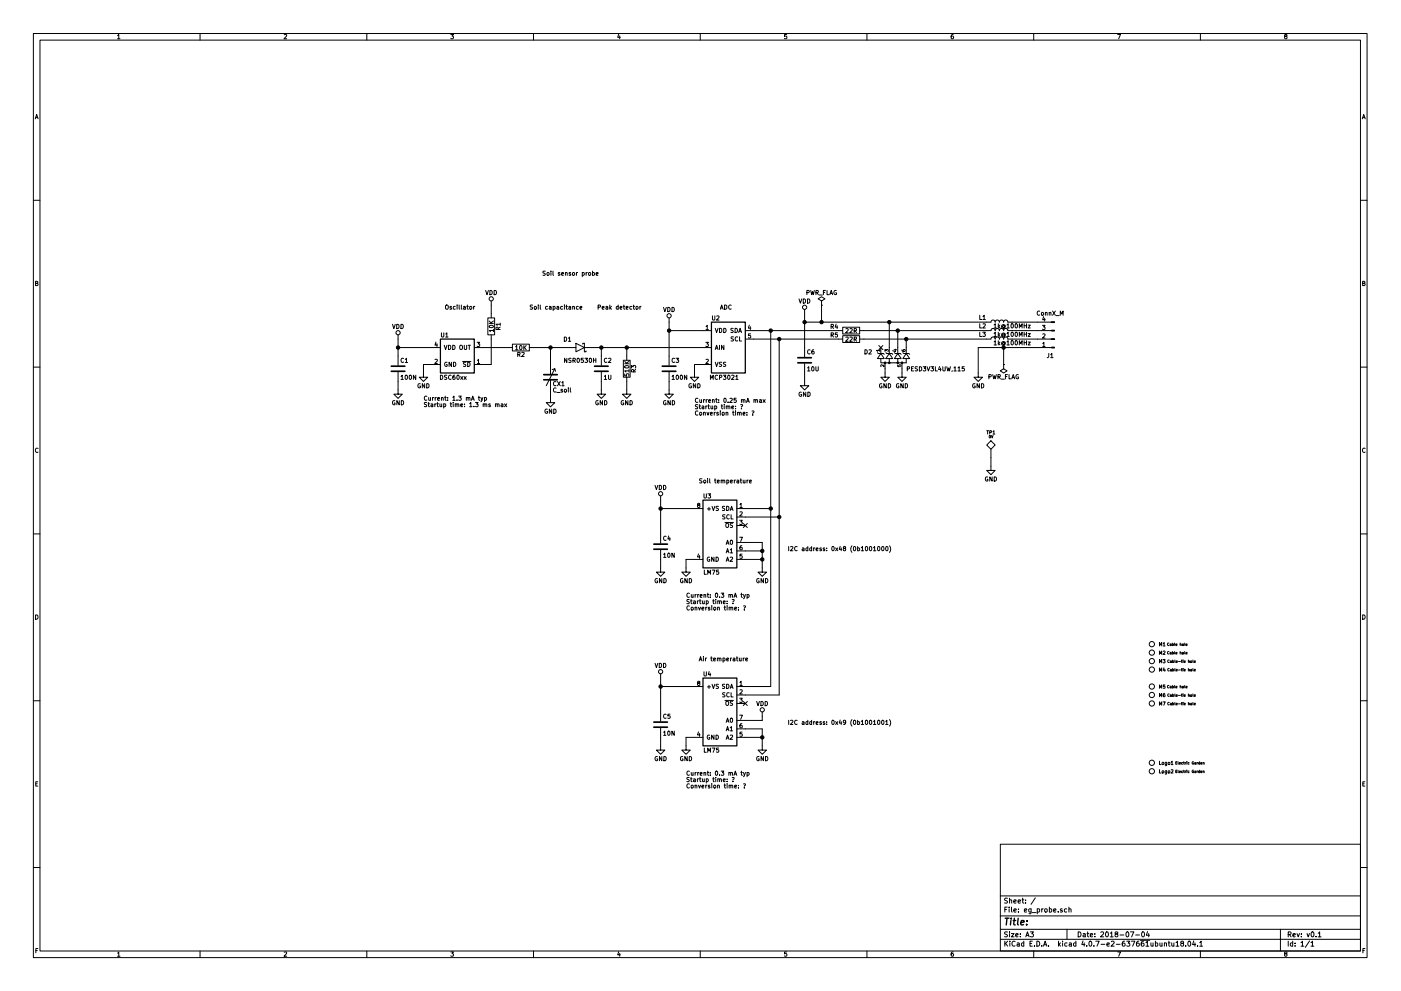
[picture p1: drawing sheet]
<svg xmlns="http://www.w3.org/2000/svg" width="420mm" height="297mm" viewBox="0 0 420 297" stroke-linecap="round" stroke-linejoin="round" font-family="sans-serif">
<g fill="none" stroke="#000" stroke-width=".3">
<path d="M10 10h400v277h-400zM12 12h396v273.1h-396zM35.3 10.7l.3-.4v1.3M35.3 11.6h.7M60 10v2M85.2 10.4l.5-.1 .3 .4-.8 .9h.8M110 10v2M135.2 10.3h.8l-.4 .5 .4 .3-.1 .4h-.7M160 10v2M185.5 10.2l-.3 1h.8M185.9 10.8v.8M210 10v2"/>
<path d="M235.9 10.3h-.6v.6h.6l.1 .5-.3 .2-.4-.1M260 10v2M285.9 10.3l-.6 .3-.1 .8 .3 .2 .4-.1v-.6l-.4-.1-.3 .3M310 10v2M335.2 10.3h.8l-.5 1.3M360 10v2M385.5 10.9l-.3-.3 .3-.3 .4 .1v.4a.5 .5 0 0 0-.5 .2 .5 .5 0 0 0 0 .5l.3 .1 .3-.2-.3-.5M10.6 35.6l.4-1.3 .4 1.3M10.7 35.2h.6M408.6 35.6l.4-1.3 .4 1.3M408.7 35.2h.6M10 60h2"/>
<path d="M408 60h2M10.7 84.9l.5-.1 .1-.4-.6-.1v1.3h.5l.2-.4-.3-.3M117.7 97.2l.4 1.3 .4-1.3M119 97.2a.64 .64 0 0 1 .7 .7 .64 .64 0 0 1-.7 .6zM120.2 97.2a.64 .64 0 0 1 .8 .7 .64 .64 0 0 1-.8 .6zM132.4 99.8v1l.2 .2 .5-.2v-1M133.8 91.5h.5l.1 .3-.3 .9-.4-.2zM135.4 91.9l-.5 .1 .5 .3v.3h-.5M136.5 91.9l-.3-.1-.3 .3 .1 .5h.5M137.1 91.4v.1M137.1 91.8v.9M137.7 91.4l.2 1.3"/>
<path d="M138.4 91.4l.1 1.3M139 91.9h.5v.8M139.5 92.1l-.5 .3 .1 .3 .4-.1M140 91.8h.5M140.2 91.4v1.1l.3 .2M140.9 92l.3-.2 .3 .3-.3 .6-.3-.1zM142 91.8v.9M142.4 91.8l-.4 .3M145.6 87.1l.4 1.2 .5-1.2M146.3 95.3h2v5.1h-2zM146.7 96.9h1.3M146.7 96.2l.7 .7"/>
<path d="M146.8 97.7a.76 .76 0 0 1 1.2 .2 .66 .66 0 0 1-.7 .3 .66 .66 0 0 1-.5-.5zM146.9 87.1a.64 .64 0 0 1 .7 .6 .64 .64 0 0 1-.7 .6zM147.3 90.2v5.1M148 99.1h-1.3l.4 .3M148 98.7v.7M148 96.2l-.8 .6M148.2 87.1a.64 .64 0 0 1 .7 .6 .64 .64 0 0 1-.7 .6zM149.4 98.8l-.1-.6-.5-.1-.1 .7h1.3M150 97.2h-1.3l.4 .3M150 98.1l-.6 .4M150 96.8v.7M159.7 91.5h-.6v.4a.54 .54 0 0 1 .6 .7h-.7"/>
<path d="M160.3 92l.3-.2 .3 .3-.3 .6-.3-.1zM161.4 91.4v.1M161.4 91.8v.9M162 91.4l.2 1.3M163.5 81.3h-.6v.4a.54 .54 0 0 1 .6 .7l-.7 .1M164.1 81.8h.5v.7l-.5-.1zM164.2 91.9l-.4-.1-.2 .3 .1 .5h.5M164.7 91.9h.5l.1 .8M165.2 81.3v.1M165.2 81.7v.8M165.3 92.1l-.6 .3 .2 .3 .4-.1M165.8 81.3l.2 1.2"/>
<path d="M165.9 91.9l.3-.1 .3 .3-.1 .5h-.5M165.9 91.8v1.3M167 91.9h.5l.1 .8M167.6 92.1l-.6 .3 .2 .3 .4-.1M167.9 81.7l-.5 .2 .5 .3v.3h-.5M168.4 82.1l.6-.1v-.3l-.6 .2 .1 .6h.5M168.7 91.9l-.3-.1-.3 .3 .1 .5h.5M169.3 91.4v.1M169.3 91.8v.9M169.6 81.8l.5-.1v.8M169.6 81.7v.8M169.7 91.8h.5"/>
<path d="M169.9 91.4v1.1l.3 .2M170.6 91.9h.5v.8M171.1 92.1l-.5 .3 .1 .3 .4-.1M171.1 81.7l-.4 .2 .4 .3v.3h-.4M171.7 81.8h.6l-.1 .7-.5-.1zM171.8 92l.4-.1 .1 .8M171.8 91.8v.9M172.9 81.7v.8M173.2 81.7l-.3 .2M173.4 91.9l-.3-.1-.3 .3 .1 .5h.5M173.9 92.3l.6-.2v-.2l-.6 .1 .1 .6h.5M174.6 81.7h.4l.2 .2-.1 .6h-.5"/>
<path d="M174.6 81.7v1.2M175.8 81.7v.8M176.1 81.7l-.3 .2M176.6 81.8h.5l-.1 .7-.4-.1zM177.7 81.7h.4l.2 .2-.1 .6h-.5M177.7 81.3v1.2M178.8 82.1l.6-.1-.1-.3-.5 .2v.6h.5M179.4 92.1l.6-.1v-.5l-.6-.1v1.3M180.6 92.3l.6-.2-.1-.2-.5 .1v.6h.5M181.7 91.9h.5l.1 .8M182.3 92.1l-.6 .3 .2 .3 .4-.1M182.9 91.4v1.3"/>
<path d="M183 92.2l.4 .5M183.4 91.8l-.5 .5M185.4 91.9l-.4-.1-.2 .3 .1 .5h.5M185.4 91.4v1.3M186 92.3l.5-.2v-.2l-.5 .1v.6h.5M186.9 91.8h.5M187.1 91.4v1.1l.3 .2M187.8 92.3l.6-.2-.1-.2-.5 .1v.6h.5M189.5 91.9l-.4-.1-.2 .3 .1 .5h.5M189.8 91.8h.5M190 91.4v1.1l.3 .2M190.8 92l.3-.2 .3 .3-.3 .6-.3-.1z"/>
<path d="M191.9 91.8v.9M192.3 91.8l-.4 .3M199 92.1l.4 1.3 .4-1.3M200.3 92.1a.64 .64 0 0 1 .7 .7 .64 .64 0 0 1-.7 .6zM200.7 99.1h12.7M200.7 95.3v14.2M201.5 92.1a.64 .64 0 0 1 .7 .7 .64 .64 0 0 1-.7 .6zM211.7 97.9l.4-.4v1.3M211.7 98.8h.7M213.7 94.7v1l.2 .2 .5-.2v-1M214.5 98.4l.4 1.3 .4-1.3M214.9 94.8l.5-.1 .2 .3-.7 .9h.7"/>
<path d="M215.8 98.4a.64 .64 0 0 1 .7 .6 .64 .64 0 0 1-.7 .7zM216 92.7l.4-1.3 .5 1.3M216.2 92.3h.5M217 98.4a.64 .64 0 0 1 .8 .6 .64 .64 0 0 1-.8 .7zM217.3 91.4a.64 .64 0 0 1 .7 .7 .64 .64 0 0 1-.7 .6zM219.3 91.5a.56 .56 0 0 0-.8 .5 .56 .56 0 0 0 .8 .6M219.9 98.5h-.6l-.1 .4a.54 .54 0 0 1 .6 .7h-.6M220.4 98.4a.64 .64 0 0 1 .8 .6 .64 .64 0 0 1-.8 .7zM221.5 99.7l.4-1.3 .5 1.3M221.7 99.3h.5M223.5 99.1h29.2M224.7 97.4l-.3 1h.8"/>
<path d="M225 97.9v.9M231.1 99.1v106.7h-10.1M239.6 89.6l.4 1.3 .5-1.3M240.9 89.6a.64 .64 0 0 1 .7 .6 .64 .64 0 0 1-.7 .7zM241.3 96.6h55.9l.2-.5 .3-.2 .6 .2 .1 .5 .2-.5 .4-.2 .5 .2 .2 .5 .2-.5 .4-.2 .5 .2 .2 .5 .2-.5 .3-.2 .6 .2 .2 .5h13.1M241.3 92.7v14.3M242 87.7l.6-.1v-.4l-.6-.1v1.2M242.2 89.6a.64 .64 0 0 1 .7 .6 .64 .64 0 0 1-.7 .7zM243.1 87.1l.3 1.2 .3-.9 .2 .9 .3-1.2M244.7 87.7l.6-.1 .1-.4-.7-.1v1.2M245 87.7l.4 .6M245.7 88.4h.9"/>
<path d="M246.4 91.5h.1M246.4 90.2l1-.6-1-.7-1 .7 1 .6v1.3M246.4 91.5v5.1M246.9 87.6h.5M247.5 87.1h-.6v1.2M248 87.1v1.2h.6M248.9 88.3l.4-1.2 .4 1.2M249 87.9h.6M249.3 97.9l.6-.1v-.5l-.6-.1v1.3M249.6 97.9l.4 .6M250.7 97.1l-.2 1h.7M250.8 87.1a.57 .57 0 0 0-.7 .6 .57 .57 0 0 0 .8 .5v-.4h-.3"/>
<path d="M251.1 97.6v.9M251.1 99.8h-.6v.5h.6v.6h-.6M252.7 98.1h5.1v2h-5.1zM253.7 98.6l.5-.1 .2 .3-.8 1h.8M254.9 98.6l.5-.1 .2 .3-.8 1h.8M256.2 99.1h.6v-.5l-.6-.1v1.3M256.5 99.1l.4 .7M257.8 99.1h39.4l.2-.5 .3-.1 .6 .1 .1 .5 .2-.5 .4-.1 .5 .1 .2 .5 .2-.5 .4-.1 .5 .1 .2 .5 .2-.5 .3-.1 .6 .1 .2 .5h13.1M266.7 96.6v9.4M269.2 99.1v6.9M293.8 94.5v1.3h.6M293.8 97v1.3h.6"/>
<path d="M293.8 99.6v1.2h.6M294.7 99.6h.8l-.4 .5 .4 .1v.5h-.8M294.8 94.9l.3-.4v1.3M294.8 97.1l.5-.1 .2 .4-.8 .9h.8M294.8 95.8h.7M298.1 97.4l.4-.4v1.3M298.1 99.9l.4-.3v1.2M298.1 98.3h.7M299.4 97v1.3M299.4 99.6v1.2M299.5 97.8l.4 .5M299.9 97.4l-.5 .5"/>
<path d="M299.9 100l-.5 .5M301.2 97.7a.31 .31 0 0 0-.5-.1 .31 .31 0 0 0 0 .5 .31 .31 0 0 0 .5 0M301.2 97.6l.1 .5a.58 .58 0 0 0-.3-.8 .58 .58 0 0 0-.8 .4 .58 .58 0 0 0 .5 .7l.7-.1M302 97.4l.3-.4v1.3M302 99.9l.3-.3v1.2M302 98.3h.7M303.3 97.1l.2-.1a.61 .61 0 0 1 .4 .7 .61 .61 0 0 1-.5 .5zM303.3 99.7l.2-.1a.61 .61 0 0 1 .4 .6 .61 .61 0 0 1-.5 .6zM304.5 97.1l.2-.1a.61 .61 0 0 1 .5 .7 .61 .61 0 0 1-.6 .5zM304.5 99.7l.2-.1a.61 .61 0 0 1 .5 .6 .61 .61 0 0 1-.6 .6zM305.7 98.3v-1.3l.4 .9 .4-.9v1.3M307.1 97v1.3"/>
<path d="M307.1 99.6v1.2M307.1 97.6h.7M307.8 97v1.3M307.8 99.6v1.2M308.3 97.4h.7l-.7 .9h.7M308.3 100h.7l-.7 .8h.7M311.8 93.3a.56 .56 0 0 0-.8 .6 .56 .56 0 0 0 .8 .5M312.4 93.8l.3-.2 .3 .3-.3 .6-.3-.1zM312.6 97.5h.8l-.4 .5 .4 .1v.6h-.8M313 94.9l-.3 .9h.8M313.3 95.4v.9M313.5 93.8l.5-.1v.8"/>
<path d="M313.5 93.6v.9M314.7 93.8l.4-.1 .1 .8M314.7 93.6v.9M315.7 93.2l.8 1.3M316.5 93.2l-.8 1.3M316.7 94.6h1M318 94.5v-1.3l.4 .9 .4-.9v1.3M408.7 84.9l.5-.1 .1-.4-.6-.1v1.3h.5l.2-.4-.3-.3M10 110h2M119.4 111.5v6.6h1.2l-1.2 1.3-1.3-1.3h1.3M119.4 104.2h12.7M119.4 100.4v9.1"/>
<path d="M120.3 112.8l.3-.3v1.2M120.3 113.7h.7M121 107.5a.56 .56 0 0 0-.7 .5 .56 .56 0 0 0 .7 .5M121.5 107.7l.4-.3v1.2M121.5 108.6h.8M121.6 112.6l.2-.1a.61 .61 0 0 1 .4 .6 .61 .61 0 0 1-.5 .6zM122.8 112.6l.2-.1a.61 .61 0 0 1 .4 .6 .61 .61 0 0 1-.5 .6zM124.7 112.5v1.2l-.7-1.2v1.2M126 115a.57 .57 0 0 0-.7 .6 .57 .57 0 0 0 .8 .5v-.4h-.2M127.4 115v1.3l-.8-1.3v1.3M128 115a.64 .64 0 0 1 .7 .6 .64 .64 0 0 1-.7 .7zM128 118.8a.56 .56 0 0 0-.8 .6 .56 .56 0 0 0 .8 .5"/>
<path d="M128.6 119.1v.8h.5M129.1 119.1v.9M129.7 119.1v.9M130.1 119.1l-.4 .3M130.5 107.8l.4-.1 .3 .3-.8 1h.8M130.5 119.1v.9M130.7 102.5l-.2 .9h.7M130.9 119.1l-.4 .3M131 103v.9M131.2 119.6l.6-.2v-.2l-.6 .1 .1 .6h.5M132.1 112.5a.64 .64 0 0 1 .7 .6 .64 .64 0 0 1-.7 .6zM132.1 109.3h-5.1v3.8h1.3l-1.3 1.2-1.3-1.2h1.3"/>
<path d="M132.4 119.3l.5-.1v.8M132.4 119.1v.9M133.2 103.5l.4 1.3 .5-1.3M133.3 119.1h.5M133.5 118.7v1.1l.3 .2M133.7 100.1l.3-.3v1.2M133.7 101h.7M134 112.5h-.6l-.1 .4a.54 .54 0 0 1 .7 .7l-.7 .1M134.1 108.6a.57 .57 0 0 0-.8 .6 .57 .57 0 0 0 .8 .5v-.4h-.2M134.3 119.9v.1M134.3 119.2v.1M134.5 103.5a.64 .64 0 0 1 .7 .6 .64 .64 0 0 1-.7 .7z"/>
<path d="M135.3 112.6a.56 .56 0 0 0-.8 .5 .56 .56 0 0 0 .8 .5M135.4 108.6v1.2l-.7-1.2v1.2M135.8 103.5a.64 .64 0 0 1 .7 .6 .64 .64 0 0 1-.7 .7zM135.8 119.1l.3-.4v1.3M136 108.6a.64 .64 0 0 1 .7 .6 .64 .64 0 0 1-.7 .6zM136.4 112.5l-.6 .3v.7l.2 .2 .4-.1v-.6l-.4-.1-.2 .3M137.1 119.9v.1M137.1 112.6l.2-.1a.61 .61 0 0 1 .4 .6 .61 .61 0 0 1-.5 .6zM137.5 118.7h.8l-.4 .5 .4 .1v.6h-.8M138 103.5h.5l.2 .4-.3 .9-.5-.2zM138.2 112.9l.6 .8M138.7 108.3h2.5"/>
<path d="M138.8 112.9l-.6 .8M139.2 112.9l.6 .8M139.2 103.5v1l.3 .3 .5-.3v-1M139.7 108.6h-.6l-.1 .5a.54 .54 0 0 1 .6 .6l-.6 .1M139.8 112.9l-.6 .8M139.9 119.3l.4-.1 .1 .8M139.9 119.1v.9M140.3 108.6a.64 .64 0 0 1 .7 .6 .64 .64 0 0 1-.7 .6zM140.4 119.3l.5-.1v.8M140.4 103.5h.7M140.7 103.5v1.3M141.5 119.6h.6"/>
<path d="M142.2 104.2h11.5M143.1 102.6h.8l-.5 .5 .4 .1v.5h-.7M143.2 108l.3-.3v1.3M143.2 109h.7M143.4 119.1h.5M143.6 118.7v1.1l.3 .2M144.2 119.1l.3 .9M144.8 119.1l-.6 1.3M145.3 119.2l.4-.1 .2 .3-.1 .5h-.5M145.3 119.1v1.3M147.3 100.4v8.9h-5.1M153.7 103.2h5v2h-5z"/>
<path d="M154.6 103.9l.4-.3v1.2M154.6 104.8h.7M155.3 106.3l.6-.1v-.5l-.6-.1v1.3M155.6 106.3l.4 .6M155.9 103.7l.2-.1a.61 .61 0 0 1 .5 .6 .61 .61 0 0 1-.6 .6zM156.5 105.7l.5-.1 .2 .4-.8 .9h.8M157.1 103.6v1.2M157.3 104.1l.5 .7M157.8 103.6l-.7 .7M158.7 104.2h14M165.1 113.8v6.9h1.3l-1.3 1.3-1.3-1.3h1.3M165.1 104.2v8.1"/>
<path d="M166.4 110.5l-2.6 5.1M166.4 110.5l-.8 .3M166.4 110.5l.2 .8M166.8 114.5a.56 .56 0 0 0-.8 .5 .56 .56 0 0 0 .8 .5M166.8 116.4a.56 .56 0 0 0-.8 .5 .56 .56 0 0 0 .8 .5M167 117.6h1M167.2 114.4l.8 1.2M168 114.4l-.8 1.2M168.5 114.7l.3-.3v1.2M168.5 115.6h.7M168.7 116.7l-.5 .2 .5 .3v.3h-.5M169.2 101a.64 .64 0 0 1 .8 .7 .64 .64 0 0 1-.8 .6z"/>
<path d="M169.3 116.8l.3-.1 .3 .2-.3 .6-.3-.1zM170 107.4v1.2l-.7-1.2v1.2M170.4 116.3v.1M170.4 116.7v.8M170.5 101.4l.3-.4v1.3M170.5 102.3h.7M171 116.3l.2 1.2M171.3 107.4h-.6l-.1 .5a.54 .54 0 0 1 .6 .6l-.6 .1M171.8 108h.6l.1-.5-.7-.1v1.2M172.1 108l.4 .6M172.7 102.9l2.6 1.3-2.6 1.2zM173.2 107.5l.1-.1a.61 .61 0 0 1 .5 .6 .61 .61 0 0 1-.6 .6z"/>
<path d="M174.8 103.2v-.3h.5v2.5h.5v-.2M174.9 107.4h-.6v.6h.6v.5h-.6M175.3 104.2h38.1M175.4 107.4h.8l-.4 .5 .3 .1v.5h-.7M176.8 107.5l.2-.1a.61 .61 0 0 1 .5 .6 .61 .61 0 0 1-.6 .6zM178 107.4v1.2M178 108h.7M178.7 107.4v1.2M180.3 111.5v6.6h1.3l-1.3 1.3-1.2-1.3h1.2M180.3 104.2v5.3M181.2 112.8l.4-.3v1.2M181.2 113.7h.7"/>
<path d="M182 107.5a.56 .56 0 0 0-.8 .5 .56 .56 0 0 0 .8 .5M182.5 107.5l.5-.1 .2 .3-.8 .9h.8M182.5 112.5v1l.2 .2 .5-.2v-1M186.9 108h2.1v5.1h-2.1zM187.4 112.1v.6h.5v-.6h.6v.6M187.4 109h1.2M187.4 108.3l.7 .7M187.4 109.8a.76 .76 0 0 1 1.2 .2 .66 .66 0 0 1-.7 .3 .66 .66 0 0 1-.5-.5zM188 113.1v5h1.2l-1.2 1.3-1.3-1.3h1.3M188 104.2v3.8M188.6 111.2h-1.2l.3 .3M188.6 110.8v.7"/>
<path d="M188.6 108.3l-.7 .6M189.4 110.3v-.8l.5 .5 .1-.4h.5v.7M190 111.5v-.6l-.5-.1-.1 .7h1.3M190.7 110.8l-.7 .4M200.7 111.5v6.6h1.2l-1.2 1.3-1.3-1.3h1.3M201.5 112.8l.4-.3v1.2M201.5 113.7h.8M202.3 107.5a.56 .56 0 0 0-.8 .5 .56 .56 0 0 0 .8 .5M202.7 107.4h.8l-.4 .5 .4 .1v.5h-.8M202.9 112.6l.1-.1a.61 .61 0 0 1 .5 .6 .61 .61 0 0 1-.6 .6zM204.1 112.6l.2-.1a.61 .61 0 0 1 .4 .6 .61 .61 0 0 1-.5 .6zM206 112.5v1.2l-.7-1.2v1.2"/>
<path d="M207.3 115a.57 .57 0 0 0-.7 .6 .57 .57 0 0 0 .8 .5v-.4h-.3M208.6 115v1.3l-.7-1.3v1.3M209.2 115a.64 .64 0 0 1 .8 .6 .64 .64 0 0 1-.8 .7zM209.3 119.5a.56 .56 0 0 0-.8 .5 .56 .56 0 0 0 .8 .5M209.9 119.8v.8l.5-.1M210.4 119.8v.8M211 119.8v.8M211.4 119.8l-.4 .2M211.7 102.6h.7l-.4 .5 .4 .1v.5h-.7M211.7 107.8l.5-.1 .2 .3-.7 1h.7M211.8 119.8v.8M212.1 119.8l-.3 .2"/>
<path d="M213.1 113.7v-1.2l.4 .8 .4-.8v1.2M213.4 109.3h-5.1v3.8h1.2l-1.2 1.2-1.3-1.2h1.3M213.7 119.9l.4-.1 .1 .8M213.7 119.8v.8M214.5 108.6l.4 1.2 .4-1.2M214.5 104.8l.4-1.3 .4 1.3M214.6 104.4h.6M214.6 119.8h.5M214.8 119.4v1l.3 .2M215.2 112.6a.56 .56 0 0 0-.8 .5 .56 .56 0 0 0 .8 .5M215.5 119.8v.2M215.8 113.1l.6-.1v-.4l-.6-.1v1.2"/>
<path d="M215.8 103.5v1.3M216.4 108.6h-.6v.5a.54 .54 0 0 1 .6 .6l-.7 .1M216.9 112.5h.8l-.4 .4 .4 .1v.6h-.8M217.1 103.5v1.3l-.7-1.3v1.3M217.2 119.5l.1-.1a.61 .61 0 0 1 .5 .6 .61 .61 0 0 1-.6 .6zM217.7 108.6h-.7v.5a.54 .54 0 0 1 .6 .6l-.7 .1M218.3 112.6l.2-.1a.61 .61 0 0 1 .5 .6 .61 .61 0 0 1-.6 .6zM218.9 119.5l.5-.1 .2 .3-.8 .9h.8M219.4 112.6l.5-.1 .2 .3-.7 .9h.7M220 101h-.6l-.1 .4a.54 .54 0 0 1 .6 .7h-.6M220.6 112.8l.4-.3v1.2M220.6 113.7h.8"/>
<path d="M220.8 119.4h-.6l-.1 .6h.7v.5h-.7M221.2 101.1a.56 .56 0 0 0-.7 .5 .56 .56 0 0 0 .7 .5M221.8 101v1.2h.6M222.4 119.9l.4-.1 .1 .8M222.4 119.8v.8M222.9 120l.5-.2v.8M223.5 101.6h29.2M225.1 100.1h-.6l-.1 .5h.7v.6h-.7M226.1 119.9l.5-.1v.8M226.1 119.8v.8M226.6 120l.5-.2 .1 .8M227.8 119.8h.5v.8"/>
<path d="M228.8 119.8l.7 .8M229.5 119.8l-.7 .8M233.7 101.6v106.7h-12.7M240.3 117.6a.57 .57 0 0 0-.7 .6 .57 .57 0 0 0 .8 .5v-.5h-.2M241.3 109v6.6h1.3l-1.3 1.3-1.3-1.3h1.3M241.7 117.5v1.3l-.8-1.3v1.3M242.2 110.3l.3-.4v1.3M242.2 111.2h.7M242.3 117.5a.64 .64 0 0 1 .7 .7 .64 .64 0 0 1-.7 .6zM243 104.9a.56 .56 0 0 0-.8 .6 .56 .56 0 0 0 .8 .5M243.5 110l.2-.1a.61 .61 0 0 1 .5 .7 .61 .61 0 0 1-.6 .5zM244 104.8l-.5 .3v.8l.2 .2 .4-.1-.1-.6-.3-.1-.2 .2"/>
<path d="M244.7 109.9v1l.2 .3 .5-.3v-1M249.3 100.4l.6-.1v-.4l-.6-.1v1.2M249.6 100.4l.4 .6M252.7 100.6h5.1v2.1h-5.1zM253.7 101.1l.5-.1 .2 .4-.8 .9h.8M254.9 101.1l.5-.1 .2 .4-.8 .9h.8M256.2 101.7l.6-.1v-.5l-.6-.1v1.3M256.5 101.7l.4 .6M257.8 101.6h39.4l.2-.4 .3-.2 .6 .2 .1 .4 .2-.4 .4-.2 .5 .2 .2 .4 .2-.4 .4-.2 .5 .2 .2 .4 .2-.4 .3-.2 .6 .2 .2 .4h13.1M259.4 104.8a.64 .64 0 0 1 .7 .7 .64 .64 0 0 1-.7 .6zM260.6 104.9l.5-.1 .2 .4-.8 .9h.8M263.1 105.7l.3 .3h1.5l.3 .2"/>
<path d="M263.6 103.6l1.2 1.2M263.9 105h-1l.2 .3M263.9 104.8v.5M264.2 107.5v1.2h2.5M264.2 106l1 1.5h-2.1zM264.2 104.2v1.8M264.5 115a.57 .57 0 0 0-.8 .6 .57 .57 0 0 0 .8 .5v-.4h-.2M264.8 103.6l-1.2 1.2M265.1 109.3v.6l-.7-.6-.3 .2 .1 .4M265.4 105.4v-.6l.4 .3 .2-.3h.3v.6M265.4 108.7v4.4h1.3l-1.3 1.2-1.2-1.2h1.2M265.7 105.7l.2 .3h1.6l.2 .2"/>
<path d="M265.8 115v1.3l-.7-1.3v1.3M266.4 115a.64 .64 0 0 1 .7 .6 .64 .64 0 0 1-.7 .7zM266.7 106l1 1.5h-2zM266.7 107.5v1.2M268.1 104.8h.8M268.2 105.7l.3 .3h1.5l.3 .2M268.5 104.7v.7l-.8-.3M269.2 109.4v.5h.5l-.1-.5 .4-.1 .2 .2-.1 .4M269.2 106l1.1 1.5h-2.1zM269.2 107.5v1.2M269.5 115a.57 .57 0 0 0-.7 .6 .57 .57 0 0 0 .8 .5v-.4h-.2M270.5 104.9l.2 .4h.6l.1-.5-.5 .1 .1 .4"/>
<path d="M270.5 108.7v4.4h1.3l-1.3 1.2-1.3-1.2h1.3M270.8 105.7l.2 .3h1.5l.3 .2M270.9 115v1.3l-.7-1.3v1.3M271.5 115a.64 .64 0 0 1 .7 .6 .64 .64 0 0 1-.7 .7zM271.8 106l1 1.5h-2zM271.8 101.6v4.4M271.8 107.5v1.2h-5.1M272.1 110.6l.6-.1v-.5l-.6-.1v1.3M273.4 110.5h.4M274 109.9h-.6v1.3h.6M275.2 110h-.7v.4a.54 .54 0 0 1 .6 .7h-.7M275.7 109.9a.64 .64 0 0 1 .7 .7 .64 .64 0 0 1-.7 .6z"/>
<path d="M276.9 109.9h.7l-.4 .5 .4 .1v.6h-.7M278 109.9l.4 1.3 .5-1.3M279.2 109.9h.8l-.5 .5 .4 .1v.6h-.7M280.5 109.9v1.3h.6M281.8 109.8l-.3 1h.7M282.1 110.3v.9M282.8 109.9v1l.2 .3 .5-.3v-1M283.9 109.9l.4 1.3 .2-.9 .2 .9 .3-1.3M285.6 111.1l-.1 .3M286.1 110.3l.3-.4v1.3M286.1 111.2h.7M287.3 110.3l.4-.4v1.3"/>
<path d="M287.3 111.2h.7M289.2 109.9h-.6l-.1 .6h.7v.6h-.7M292.4 115a.57 .57 0 0 0-.7 .6 .57 .57 0 0 0 .8 .5v-.4h-.3M293.7 115v1.3l-.7-1.3v1.3M294.3 115a.64 .64 0 0 1 .8 .6 .64 .64 0 0 1-.8 .7zM296.6 112.9h.6v-.5l-.6-.1v1.2M297.7 112.3l.3 1.2 .3-.9 .2 .9 .3-1.2M298.1 102.5l.4-.4v1.3M298.1 100.8h.7M298.1 103.4h.7M299.3 112.9h.6v-.5l-.6-.1v1.2M299.4 102.1v1.3"/>
<path d="M299.5 100.4l.4 .4M299.5 102.9l.4 .5M299.6 112.9l.4 .6M299.9 102.5l-.5 .5M300.3 113.7h.9M301 109.3h.1M301 109.3v1.2l1 .7-1 .6-1-.6 1-.7M301 104.2v5.1M301.2 100.2a.31 .31 0 0 0-.5 0 .31 .31 0 0 0 0 .4 .31 .31 0 0 0 .5 0M301.2 100.1l.1 .5a.58 .58 0 0 0-.3-.8 .58 .58 0 0 0-.8 .4 .58 .58 0 0 0 .5 .8l.7-.2M301.2 102.8a.31 .31 0 0 0-.5-.1 .31 .31 0 0 0 0 .5 .31 .31 0 0 0 .5-.1M301.2 102.7l.1 .5a.58 .58 0 0 0-.3-.8 .58 .58 0 0 0-.8 .4 .58 .58 0 0 0 .5 .7l.7-.1"/>
<path d="M301.5 112.9h.5M302 102.5l.3-.4v1.3M302 100.8h.7M302 103.4h.7M302.1 112.3h-.6v1.2M302.6 112.3v1.2h.6M303.3 102.2l.2-.1a.61 .61 0 0 1 .4 .7 .61 .61 0 0 1-.5 .5zM303.5 113.5l.4-1.2 .4 1.2M303.6 113.2h.6M304.5 102.2l.2-.1a.61 .61 0 0 1 .5 .7 .61 .61 0 0 1-.6 .5zM305.4 112.3a.57 .57 0 0 0-.7 .6 .57 .57 0 0 0 .7 .5v-.4h-.2M305.7 100.8v-1.2l.4 .9 .4-.9v1.2"/>
<path d="M305.7 103.4v-1.3l.4 .9 .4-.9v1.3M307.1 102.1v1.3M307.1 100.2h.7M307.1 102.7h.7M307.8 102.1v1.3M308.3 102.5h.7l-.7 .9h.7M312.7 103l.4-.4v1.3M312.7 100.2l.5-.1 .2 .3-.8 .9h.8M312.7 103.9h.7M314.5 105.9v1.1l-.5 .2M315.1 106.3l.3-.4v1.3M315.1 107.2h.7"/>
<path d="M315.4 104.2h-22v8.9h1.2l-1.2 1.2-1.3-1.2h1.3M408 110h2M11.4 134.4a.58 .58 0 0 0-.8 .6 .58 .58 0 0 0 .8 .5M118.4 120.1a.57 .57 0 0 0-.7 .6 .57 .57 0 0 0 .8 .5v-.4h-.3M119.7 120.1v1.2l-.7-1.2v1.2M120.3 120.1a.64 .64 0 0 1 .8 .6 .64 .64 0 0 1-.8 .6zM128 120.7h-.6l-.1 .4a.54 .54 0 0 1 .6 .7h-.6M128.3 121h.5M128.5 120.6v1.1l.3 .2M129.3 121.1h.4l.1 .8M129.8 121.3l-.6 .3 .2 .3 .4-.1M130.4 121v.9"/>
<path d="M130.8 121l-.4 .3M131 121h.5M131.2 120.6v1.1l.3 .2M131.9 121l.1 .8h.5M132.5 121v.9M133.1 121.1l.3-.1 .3 .3-.1 .5h-.5M133.1 121v1.3M135 121h.5M135.2 120.6v1.1l.3 .2M135.8 120h.7M135.9 120.6v.1M135.9 121v.9"/>
<path d="M136.5 121.2l.5-.1 .1 .8M136.5 121v.9M137.1 121.2l.4-.1 .1 .8M138.2 121.5l.6-.2-.1-.2-.5 .1v.6h.5M139.3 121.8v.1M139.3 121.1v.1M140.8 121l.4-.4v1.3M140.8 121.9h.8M141.4 120l.4-1.3 .4 1.3M142.1 121.8v.1M142.6 120.6h.8l-.4 .5 .3 .1v.6h-.7M144.9 121.2l.5-.1v.8"/>
<path d="M144.9 121v.9M145.4 121.2l.5-.1 .1 .8M147 121.1l-.4 .1 .4 .3v.3h-.4M148.6 121.2l.5-.1v.8M148.6 121v.9M149.1 121.2l.5-.1 .1 .8M150.3 121.1h.5v.8M150.8 121.3l-.6 .3 .2 .3 .4-.1M151.3 121l.7 .9M152 121l-.7 .9M164.1 122.7a.57 .57 0 0 0-.7 .5 .57 .57 0 0 0 .8 .6v-.5h-.2M165.5 122.6v1.3l-.8-1.3v1.3"/>
<path d="M166.1 122.6a.64 .64 0 0 1 .7 .7 .64 .64 0 0 1-.7 .6zM179.4 120.1a.57 .57 0 0 0-.7 .6 .57 .57 0 0 0 .7 .5v-.4h-.2M180.7 120.1v1.2l-.7-1.2v1.2M181.3 120.1a.64 .64 0 0 1 .7 .6 .64 .64 0 0 1-.7 .6zM187 120.1a.57 .57 0 0 0-.7 .6 .57 .57 0 0 0 .7 .5v-.4h-.2M188.3 120.1v1.2l-.7-1.2v1.2M188.9 120.1a.64 .64 0 0 1 .7 .6 .64 .64 0 0 1-.7 .6zM199.7 120.1a.57 .57 0 0 0-.7 .6 .57 .57 0 0 0 .7 .5v-.4h-.2M201 120.1v1.2l-.7-1.2v1.2M201.6 120.1a.64 .64 0 0 1 .7 .6 .64 .64 0 0 1-.7 .6zM209.2 121.3h-.6v.5a.54 .54 0 0 1 .6 .6l-.7 .1M209.3 123.3a.56 .56 0 0 0-.8 .5 .56 .56 0 0 0 .8 .5"/>
<path d="M209.6 121.7h.5M209.8 121.3v1l.3 .2M209.9 123.7l.3-.1 .3 .2-.3 .6-.3-.1zM210.5 121.8h.5l.1 .7M211 123.7h.5v.7M211 123.6v.8M211.1 122l-.6 .2 .2 .3h.4M211.7 121.7v.8M212 123.6l.3 .8 .3-.8M212 121.7l-.3 .2M212.3 121.7h.5M212.5 121.3v1l.3 .2"/>
<path d="M212.5 120.2l.6-.1v-.3l-.6 .2 .1 .6h.5M213.1 124l.5-.1v-.2l-.5 .1v.6h.5M213.2 121.7l.1 .8 .4-.1M213.7 121.7v.8M214.2 123.6v.8M214.4 121.8l.3-.1 .3 .2-.2 .6h-.4M214.4 121.7v1.2M214.6 123.6l-.4 .2M215.4 123.7l-.5 .1 .5 .3v.3h-.5M215.5 120.5v.1M216 123.2v.1M216 123.6v.8"/>
<path d="M216.3 121.7h.5M216.5 121.3v1l.3 .2M216.6 123.7l.4-.1 .2 .2-.2 .6-.4-.1zM217.2 121.3v.1M217.2 121.7v.8M217.8 123.7h.4l.1 .7M217.8 123.6v.8M217.8 121.8h.5v.7M217.8 121.7v.8M218.3 120.5v.1M218.3 121.9l.5-.1 .1 .7M219.5 122.1l.5-.1v-.2l-.5 .1v.6h.5"/>
<path d="M219.7 123.6h.5M219.9 123.2v1l.3 .2M220.6 122.4v.1M220.6 121.8v.1M220.6 123.2v.1M220.6 123.6v.8M221.2 123.7h.5v.7M221.2 123.6v.8M221.7 123.8l.5-.1 .1 .7M222.1 121.3l.6 .1-.3 .7M222.4 122.4v.1M222.9 124l.5-.1v-.2l-.5 .1v.6h.5"/>
<path d="M223.9 120.6l.4-1.2 .4 1.2M224 124.3v.1M224 123.7v.1M224 120.3h.6M225.5 123.2l.6 .2-.3 .6M225.8 124.3v.1M228.3 120.1l-.5 .2 .1 .3h.4M295.9 129.1h.6M296.2 129.1v1M296.7 130.6l.3-.1 .1 .3-.2 .5-.2-.2zM296.8 129.6h.5v-.5h-.5v1M297.2 132.1l1.2 1.3-1.2 1.3-1.3-1.3z"/>
<path d="M297.2 134.7v6.3h1.2l-1.2 1.3-1.3-1.3h1.3M297.3 130.5l.3 .8 .2-.8M297.8 129.4l.3-.3v1M297.8 130.1h.5M409.4 134.4a.58 .58 0 0 0-.8 .6 .58 .58 0 0 0 .8 .5M196.4 145.5l.4 1.2 .5-1.2M197.7 145.5a.64 .64 0 0 1 .7 .6 .64 .64 0 0 1-.7 .6zM198.1 152.4h12.7M198.1 148.6v14.3M199 145.5a.64 .64 0 0 1 .7 .6 .64 .64 0 0 1-.7 .6zM209.4 151.4l-.2-.2 .2-.3 .5 .1v.3a.52 .52 0 0 0-.6 .1 .52 .52 0 0 0-.1 .6h.7l-.2-.6M210.5 143.5h-.6v.5a.54 .54 0 0 1 .6 .6l-.7 .1"/>
<path d="M211.1 148v1l.3 .3 .4-.3v-1M211.1 144l.3-.1 .3 .3-.3 .6-.4-.3zM212.1 152.5h1M212.2 143.5v.1M212.2 143.9v.9M212.3 148h.8l-.4 .5 .4 .1v.6h-.8M212.6 152.1v.9M212.8 143.5l.2 1.3M213.5 151.8l.4 1.2 .5-1.2M214.3 143.9h.5M214.5 143.5v1.1l.3 .2M215.1 144.3l.6-.1v-.2l-.6 .1 .1 .6h.5"/>
<path d="M215.5 151.8h-.6l-.1 .4a.54 .54 0 0 1 .6 .7h-.6M216.3 144h.5v.8M216.3 143.9v.9M216.8 144.1l.5-.1 .1 .8M217.3 151.8h-.6v.4a.54 .54 0 0 1 .6 .7h-.7M217.4 154.3h-.6v.5a.54 .54 0 0 1 .6 .6l-.7 .1M217.4 156.6h2.6M217.7 157l.3-.2 .4 .2 .1 .7-.3 .4-.5-.2zM217.9 151.8a.64 .64 0 0 1 .7 .6 .64 .64 0 0 1-.7 .6zM218 144l.3-.1 .3 .3-.1 .5h-.5M218 143.9v1.3M218.7 154.4a.56 .56 0 0 0-.8 .5 .56 .56 0 0 0 .8 .5"/>
<path d="M219 153l.4-1.2 .4 1.2M219.1 144.3l.6-.1-.1-.2-.5 .1v.6h.5M219.1 152.6h.6M219.3 154.3v1.3h.6M219.7 156.9h-.6l-.1 .4a.54 .54 0 0 1 .7 .7h-.7M220.2 143.9v.9M220.6 143.9l-.4 .3M221 152.4h10.1M221 155h12.7M221 157.5h2.5M221 144h.5v.8M221.5 144.2l-.5 .3 .1 .3 .4-.1"/>
<path d="M221.8 155.9h.8l-.4 .5 .4 .1v.6h-.8M221.9 151.2l.3-.3v1.2M221.9 153.5l.5-.1 .2 .4-.8 .9h.8M221.9 152.1h.7M222 143.9h.5M222.1 143.5v1.1l.4 .2M222.9 143.9v.8l.5-.1M222.9 156.9l1.2 1.2M223.4 143.9v.9M224 143.9v.9M224.1 156.9l-1.2 1.2M224.4 143.9l-.4 .3"/>
<path d="M224.8 144.3l.5-.1v-.2l-.5 .1v.6h.5M296.2 143a.57 .57 0 0 0-.7 .6 .57 .57 0 0 0 .8 .5v-.5h-.3M297.5 142.9v1.3l-.7-1.3v1.3M298.1 142.9a.64 .64 0 0 1 .8 .7 .64 .64 0 0 1-.8 .6zM10 160h2M197.2 173.5a.57 .57 0 0 0-.8 .5 .57 .57 0 0 0 .8 .6v-.5h-.2M198.1 164.9v6.6h1.3l-1.3 1.3-1.3-1.3h1.3M198.5 173.4v1.3l-.7-1.3v1.3M199 166.2l.4-.4v1.3M199 167.1h.7M199.1 173.4a.64 .64 0 0 1 .7 .7 .64 .64 0 0 1-.7 .6zM199.8 160.8a.56 .56 0 0 0-.8 .5 .56 .56 0 0 0 .8 .6"/>
<path d="M200.3 165.9l.2-.1a.61 .61 0 0 1 .5 .6 .61 .61 0 0 1-.6 .6zM200.6 160.6l-.3 1h.7M200.9 161.1v.9M202.2 165.8v1.3l-.7-1.3v1.3M204.8 173.5a.57 .57 0 0 0-.7 .5 .57 .57 0 0 0 .7 .6v-.5h-.2M206.1 173.4v1.3l-.7-1.3v1.3M206.7 179.7h-.6l-.1 .5a.54 .54 0 0 1 .7 .6l-.7 .1M206.7 173.4a.64 .64 0 0 1 .7 .7 .64 .64 0 0 1-.7 .6zM206.8 177.9a.56 .56 0 0 0-.8 .5 .56 .56 0 0 0 .8 .5M207.3 179.7v1.1l.3 .2M207.3 178.2l.1 .8 .4-.1M207.8 178.2v.9"/>
<path d="M208.5 178.2v.9M208.8 178.2l-.3 .2M209.2 178.2v.9M209.5 166l-.3 .9h.8M209.6 178.2l-.4 .2M209.8 166.5v.9M209.9 179.7v1.1l.3 .2M210 178.6l.6-.1-.1-.2-.5 .1v.6h.5M210.8 167.7h-5.1v3.8h1.3l-1.3 1.3-1.2-1.3h1.2M211.1 178.3h.5l.1 .8M211.1 178.2v.9M211.2 170.9v1.2h.6"/>
<path d="M212.1 178.2h.5M212.2 172.1v-1.2l.5 .9 .4-.9v1.2M212.3 177.8v1.1l.3 .2M212.8 167a.57 .57 0 0 0-.7 .6 .57 .57 0 0 0 .8 .5v-.4h-.3M213 178.9v.2M213 178.3v.1M213.6 170.9h.8l-.5 1.2M213.9 179.7v1.1l.3 .2M214.1 167v1.3l-.7-1.3v1.3M214.6 177.9l.2-.1a.61 .61 0 0 1 .5 .6 .61 .61 0 0 1-.6 .6zM214.7 179.7v.1M214.7 167a.64 .64 0 0 1 .8 .6 .64 .64 0 0 1-.8 .7z"/>
<path d="M215.5 170.9h-.6v.6h.6v.5h-.6M215.8 178.9v.2M216.3 177.8h.8l-.5 .5 .4 .1v.5h-.7M217.8 168.3l.4-1.3 .4 1.3M217.8 165.7l.4-1.2 .4 1.2M217.8 163.2l.4-1.3 .4 1.3M217.9 167.9h.6M217.9 165.3h.6M217.9 162.8h.6M218.6 178.3h.5v.8M218.6 178.2v.9M219 167.1l.5-.1 .2 .3-.8 1h.8"/>
<path d="M219 164.8l.4-.3v1.2M219 165.7h.7M219.1 162l.2-.1a.61 .61 0 0 1 .4 .7 .61 .61 0 0 1-.5 .5zM219.1 178.4l.5-.1 .1 .8M219.6 179.7l.6 .2-.4 .6M220.1 179.1l.4-1.3 .5 1.3M220.2 178.7h.6M221 162.6h7.6v8.9h1.3l-1.3 1.3-1.3-1.3h1.3M221 167.7h7.6M221 165.1h7.6M221.8 161h.9l-.6 1.3M222.2 178.2h.5"/>
<path d="M222.4 177.8v1.1l.3 .2M222.5 163.6l-.6 .3v.7l.2 .2 .5-.1-.1-.6-.4-.1-.2 .3M222.6 166.1h-.7v.6h.7v.5h-.7M223 178.2l.3 .9M223.6 178.2l-.6 1.3M224.1 178.3l.3-.1 .3 .2-.2 .6h-.4M224.1 178.2v1.3M227.6 173.5a.57 .57 0 0 0-.7 .5 .57 .57 0 0 0 .8 .6v-.5h-.2M229 173.4v1.3l-.8-1.3v1.3M229.6 173.4a.64 .64 0 0 1 .7 .7 .64 .64 0 0 1-.7 .6zM236.5 163.8v1.3M237.1 163.9l.5-.1 .2 .4-.8 .9h.8"/>
<path d="M239.1 163.9a.56 .56 0 0 0-.8 .5 .56 .56 0 0 0 .8 .6M240.6 164.3h.5v.8M241.1 164.5l-.6 .3 .2 .3 .4-.1M242.3 164.3l-.4-.1-.2 .3 .1 .5h.5M242.3 163.8v1.3M243.4 164.3l-.3-.1-.3 .3 .1 .5h.5M243.4 163.8v1.3M244 164.2v.9M244.4 164.2l-.4 .3M244.8 164.7l.5-.2v-.2l-.5 .1v.6h.5M246.3 164.3l-.5 .1 .5 .3v.3h-.5M247.3 164.3l-.4 .1 .4 .3v.3h-.4"/>
<path d="M247.9 165v.1M247.9 164.3v.1M249.6 163.9l.1-.1a.61 .61 0 0 1 .5 .7 .61 .61 0 0 1-.6 .5zM250.6 164.2l.7 .9M251.3 164.2l-.7 .9M252 163.7l-.3 1h.8M252.3 164.2v.9M253.1 164.3l-.2-.2 .2-.3 .5 .1v.3a.52 .52 0 0 0-.6 .2 .52 .52 0 0 0 0 .6h.6l-.2-.7M255.5 163.6a1.51 1.51 0 0 0 0 2M256 163.9l.2-.1a.61 .61 0 0 1 .5 .7 .61 .61 0 0 1-.6 .5zM257.2 164.3l.4-.1 .2 .3-.1 .5h-.5M257.2 163.8v1.3"/>
<path d="M258.3 164.2l.3-.4v1.3M258.3 165.1h.7M259.6 163.9l.2-.1a.61 .61 0 0 1 .5 .7 .61 .61 0 0 1-.6 .5zM260.8 163.9l.2-.1a.61 .61 0 0 1 .5 .7 .61 .61 0 0 1-.6 .5zM262 164.2l.3-.4v1.3M262 165.1h.7M263.3 163.9l.1-.1a.61 .61 0 0 1 .5 .7 .61 .61 0 0 1-.6 .5zM264.5 163.9l.2-.1a.61 .61 0 0 1 .4 .7 .61 .61 0 0 1-.5 .5zM265.7 163.9l.2-.1a.61 .61 0 0 1 .5 .7 .61 .61 0 0 1-.6 .5zM266.8 163.6v.1a1.54 1.54 0 0 1 0 1.9M408 160h2M10.7 184.3a.65 .65 0 0 1 .7 .7 .65 .65 0 0 1-.7 .6z"/>
<path d="M196.4 198.8l.4 1.3 .5-1.3M197.7 198.8a.64 .64 0 0 1 .7 .7 .64 .64 0 0 1-.7 .6zM199 198.8a.64 .64 0 0 1 .7 .7 .64 .64 0 0 1-.7 .6zM206.8 181.7a.56 .56 0 0 0-.8 .5 .56 .56 0 0 0 .8 .5M207.1 180.1h.5M207.3 182.1l.4-.1 .2 .3-.2 .6-.4-.2zM208 180.2h.5v.8M208.5 182.1h.4l.1 .8M208.5 182v.9M208.5 180.4l-.6 .3 .2 .3 .4-.1M209.1 180.1v.9M209.5 182l.3 .9 .3-.9"/>
<path d="M209.5 180.1l-.4 .3M209.7 198.1l.4-1.3 .4 1.3M209.8 180.1h.4M209.8 197.7h.6M210.5 182.4l.6-.1-.1-.2-.5 .1 .1 .6h.4M210.7 180.1v.8l.5-.1M210.9 196.8v.1M210.9 197.2v.9M211.2 180.1v.9M211.6 197.2v.9M211.7 182v.9M211.8 180.2l.4-.1 .2 .3-.1 .5h-.5"/>
<path d="M211.8 180.1v1.3M211.9 197.2l-.3 .3M212 182l-.3 .3M212.9 182.1l-.5 .1 .5 .3v.3h-.5M213.1 197.2h.5M213.3 196.8v1.1l.3 .2M213.5 181.6v.1M213.5 182v.9M213.7 180.1h.5M214 197.7l.6-.2-.1-.2-.5 .1v.6h.5M214.1 182.1l.3-.1 .3 .3-.3 .6-.3-.2zM214.7 180.1v.9"/>
<path d="M215.1 197.4l.5-.1 .1 .8M215.1 197.2v.9M215.2 182.1h.5v.8M215.2 182v.9M215.3 180.2h.4l.1 .8M215.3 180.1v.9M215.7 197.4l.5-.1v.8M215.8 180.3l.5-.1 .1 .8M216.8 197.3l.4-.1 .2 .3-.1 .5h-.5M216.8 197.2v1.3M216.9 180.5l.6-.1-.1-.2-.5 .1 .1 .6h.4M217.1 182h.5"/>
<path d="M217.3 181.6v1.1l.3 .2M217.9 197.7l.6-.2v-.2l-.6 .1 .1 .6h.5M218.1 180.8v.2M218.1 180.2v.1M218.1 181.6v.1M218.1 182v.9M218.7 182.1h.5v.8M218.7 182v.9M219.1 197.2v.9M219.2 182.2l.5-.1 .1 .8M219.4 197.2l-.3 .3M219.8 180.8v.2"/>
<path d="M219.9 197.3h.4l.1 .8M220.3 182.4l.6-.1v-.2l-.6 .1 .1 .6h.5M220.4 197.5l-.6 .3 .2 .3 .4-.1M220.8 197.2h.5M221 196.8v1.1l.3 .2M221.5 182.7v.2M221.5 182.1v.1M221.7 197.2l.1 .8h.5M222.3 197.2v.9M222.9 197.2v.9M223 181.6l.6 .2-.4 .6M223.2 182.7v.2"/>
<path d="M223.2 197.2l-.3 .3M223.6 197.7l.6-.2v-.2l-.6 .1 .1 .6h.5M347.7 193.6v-1l.4 .7 .3-.7v1M347.7 198.7v-1l.4 .7 .3-.7v1M347.7 196.2v-1.1l.4 .8 .3-.8v1.1M348.8 197.7h.6l-.3 .4 .3 .1v.4h-.6M348.8 192.9l.3-.3v1M348.8 195.2l.4-.1 .2 .3-.6 .8h.6M348.8 193.6h.6M350.6 192.8a.34 .34 0 0 0-.5 .3 .34 .34 0 0 0 .5 .3M350.6 195.3a.34 .34 0 0 0-.5 .4 .34 .34 0 0 0 .5 .3M350.6 197.9a.34 .34 0 0 0-.4 .3 .34 .34 0 0 0 .4 .3"/>
<path d="M350.9 193h.3v.5M350.9 195.6h.3v.4M351 198.1h.3v.5M351.2 193.2l-.3 .1 .3 .2M351.2 195.7l-.3 .1 .3 .2M351.3 198.3l-.3 .1 .3 .1M351.6 193l.3 .1v.4h-.3M351.6 195.6l.3 .1v.3h-.3M351.6 192.7v.8M351.6 195.3v.7M351.7 198.1l.3 .1v.3h-.3M351.7 197.8v.8"/>
<path d="M352.3 192.7l.1 .8M352.3 195.3l.1 .7M352.3 197.8l.2 .8M352.7 193.3l.3-.3-.3 .1v.4h.3M352.7 195.8l.3-.2h-.3v.4h.3M352.7 198.3l.4-.2-.4 .1 .1 .3h.3M353.4 198.3h.6M353.9 193.1l.3-.1 .1 .5M353.9 195.6h.3l.1 .4M353.9 192.7v.8M353.9 195.3v.7M354.3 198.1h.2"/>
<path d="M354.4 197.8l.1 .8M354.6 193.1h.3l-.1 .4-.2-.1zM354.6 195.6h.3l-.1 .4h-.2zM354.8 197.8h.1M354.8 198.1v.5M355.1 198.3l.3-.2-.3 .1v.3h.3M355.3 192.7l.1 .8M355.3 195.3l.1 .7M355.7 193.3l.3-.3-.3 .1v.4h.3M355.7 195.8l.3-.2h-.3v.4h.3M356.4 198.1h.3v.5M356.4 197.8v.8"/>
<path d="M357.1 198.1h.3l-.1 .5-.2-.1zM357.8 197.8l.1 .8M358.1 198.3l.4-.2-.4 .1 .1 .3h.3M408.7 184.3a.65 .65 0 0 1 .7 .7 .65 .65 0 0 1-.7 .6zM10 210h2M198.1 218.2v6.6h1.3l-1.3 1.3-1.3-1.3h1.3M198.1 202v14.2M198.1 205.8h12.7M199 219.5l.4-.4v1.3M199.8 214.2a.56 .56 0 0 0-.8 .5 .56 .56 0 0 0 .8 .5M200.3 219.2l.2-.1a.61 .61 0 0 1 .5 .7 .61 .61 0 0 1-.6 .5zM200.9 214.1h-.6v.5h.6v.6h-.6"/>
<path d="M202.2 219.1v1.3l-.7-1.3v1.3M209.4 204.7l-.2-.2 .2-.3 .5 .1v.3a.52 .52 0 0 0-.6 .2 .52 .52 0 0 0-.1 .5h.7l-.2-.6M209.5 219.4l-.3 .9h.8M209.8 219.8v.9M211.1 201.4v1l.3 .2 .4-.2v-1M212.1 205.9h1M212.6 205.4v1M212.7 201.3l-.3 .9h.8M213 201.8v.8M213.5 205.1l.4 1.3 .5-1.3M215.5 205.1h-.6l-.1 .5a.54 .54 0 0 1 .6 .6l-.6 .1M217.3 205.1h-.6v.5a.54 .54 0 0 1 .6 .6l-.7 .1"/>
<path d="M217.4 207.7h-.6v.4a.54 .54 0 0 1 .6 .7h-.7M217.4 209.9h2.6M217.7 210.3l.3-.1 .4 .1 .1 .7-.3 .4-.5-.2zM217.8 219.1l.4-1.3 .4 1.3M217.8 216.5l.4-1.2 .4 1.2M217.9 205.1a.64 .64 0 0 1 .7 .6 .64 .64 0 0 1-.7 .7zM217.9 218.7h.6M217.9 216.1h.6M218.7 207.7a.56 .56 0 0 0-.8 .6 .56 .56 0 0 0 .8 .5M219 206.4l.4-1.3 .4 1.3M219 218.1l.4-.3v1.3M219 219.1h.7"/>
<path d="M219.1 215.4l.2-.1a.61 .61 0 0 1 .4 .6 .61 .61 0 0 1-.5 .5zM219.1 206h.6M219.3 207.6v1.3h.6M219.7 210.2h-.6l-.1 .5a.54 .54 0 0 1 .7 .6l-.7 .1M221 218.5h7.6v6.3h1.3l-1.3 1.3-1.3-1.3h1.3M221 210.9h2.5M221.8 209.3h.8l-.4 .5 .4 .1v.5h-.8M221.8 214.4h.9l-.6 1.2M221.9 204.6l.3-.4v1.3M221.9 206.8l.5-.1 .2 .4-.8 .9h.8M221.9 205.5h.7M222.5 216.9l-.6 .3v.7l.2 .3 .5-.2-.1-.6h-.4l-.2 .2"/>
<path d="M222.6 219.4h-.7v.6h.7v.6h-.7M222.9 210.2l1.2 1.3M224.1 210.2l-1.2 1.3M226.9 210.2l.4 1.3 .5-1.3M228.2 210.2a.64 .64 0 0 1 .7 .7 .64 .64 0 0 1-.7 .6zM228.6 213.4v2.5h-7.6M229.5 210.2a.64 .64 0 0 1 .7 .7 .64 .64 0 0 1-.7 .6zM236.5 215.9v1.3M237.1 216l.5-.1 .2 .3-.8 1h.8M239.1 216a.56 .56 0 0 0-.8 .5 .56 .56 0 0 0 .8 .5M240.6 216.4h.5v.8M241.1 216.6l-.6 .3 .2 .3 .4-.1"/>
<path d="M242.3 216.4l-.4-.1-.2 .2 .1 .6h.5M242.3 215.9v1.3M243.4 216.4l-.3-.1-.3 .2 .1 .6h.5M243.4 215.9v1.3M244 216.3v.9M244.4 216.3l-.4 .2M244.8 216.7l.5-.1v-.2l-.5 .1v.6h.5M246.3 216.4l-.5 .1 .5 .3v.3h-.5M247.3 216.4l-.4 .1 .4 .3v.3h-.4M247.9 217v.2M247.9 216.4v.1M249.6 216l.1-.1a.61 .61 0 0 1 .5 .6 .61 .61 0 0 1-.6 .6z"/>
<path d="M250.6 216.3l.7 .9M251.3 216.3l-.7 .9M252 215.8l-.3 .9h.8M252.3 216.3v.9M253.6 216.4l-.2 .3-.4-.1v-.6l.4-.1 .2 .2v.8l-.6 .3M255.5 215.7a1.51 1.51 0 0 0 0 1.9M256 216l.2-.1a.61 .61 0 0 1 .5 .6 .61 .61 0 0 1-.6 .6zM257.2 216.4l.4-.1 .2 .2-.1 .6h-.5M257.2 215.9v1.3M258.3 216.2l.3-.3v1.3M258.3 217.2h.7M259.6 216l.2-.1a.61 .61 0 0 1 .5 .6 .61 .61 0 0 1-.6 .6z"/>
<path d="M260.8 216l.2-.1a.61 .61 0 0 1 .5 .6 .61 .61 0 0 1-.6 .6zM262 216.2l.3-.3v1.3M262 217.2h.7M263.3 216l.1-.1a.61 .61 0 0 1 .5 .6 .61 .61 0 0 1-.6 .6zM264.5 216l.2-.1a.61 .61 0 0 1 .4 .6 .61 .61 0 0 1-.5 .6zM265.6 216.2l.4-.3v1.3M265.6 217.2h.7M266.8 215.7v.1a1.54 1.54 0 0 1 0 1.8M347.7 201.2v-1l.4 .8 .3-.8v1M347.7 208.9v-1.1l.4 .8 .3-.8v1.1M347.7 211.4v-1l.4 .7 .3-.7v1M347.7 206.3v-1l.4 .7 .3-.7v1"/>
<path d="M348.8 210.4h.7l-.5 1M349.1 200.2l-.3 .7h.7M349.3 207.8l-.3 .1-.2 .7 .2 .3 .4-.2-.1-.4-.5 .1M349.3 200.5v.7M349.4 205.3h-.5l-.1 .5 .5-.1 .1 .5h-.6M350.6 205.5a.34 .34 0 0 0-.5 .3 .34 .34 0 0 0 .5 .3M350.6 200.4a.34 .34 0 0 0-.4 .3 .34 .34 0 0 0 .4 .4M350.6 208a.34 .34 0 0 0-.4 .4 .34 .34 0 0 0 .4 .3M350.6 210.6a.34 .34 0 0 0-.4 .3 .34 .34 0 0 0 .4 .3M350.9 205.7l.3 .1v.4h-.2l-.1-.2 .3-.1M351 200.6h.3v.5M351 208.3h.3v.4h-.2l-.1-.2 .3-.1"/>
<path d="M351 210.8h.3v.5M351.3 200.8l-.3 .1 .3 .2M351.3 211l-.3 .1 .3 .1M351.6 205.4v.8h.2l.1-.4-.3-.1M351.7 200.6l.3 .1v.4h-.3M351.7 208v.7h.2l.1-.4h-.3M351.7 210.8l.3 .1v.3h-.3M351.7 200.4v.7M351.7 210.5v.8M352.3 205.4l.1 .8M352.3 200.4l.2 .7M352.3 208l.2 .7"/>
<path d="M352.3 210.5l.2 .8M352.7 206l.3-.3-.3 .1v.4h.3M352.7 200.9l.4-.3-.4 .1 .1 .4h.3M352.7 208.5l.4-.2h-.4l.1 .4h.3M352.7 211l.4-.2-.4 .1 .1 .3h.3M353.4 200.8h.6M353.4 208.4h.6M353.4 211h.6M353.9 205.8l.3-.1 .1 .5M353.9 205.4v.8M354.3 200.6h.2M354.3 208.2h.2"/>
<path d="M354.3 210.8h.2M354.4 200.4l.1 .7M354.4 208l.1 .7M354.4 210.5l.1 .8M354.6 205.8h.3l-.1 .4-.2-.1zM354.8 200.4h.1M354.8 208h.1M354.8 210.5v.1M354.8 200.6v.5M354.8 208.2v.5M354.8 210.8v.5M355.1 200.9l.3-.3-.3 .1v.4h.3"/>
<path d="M355.1 208.5l.3-.2h-.3v.4h.3M355.1 211l.3-.2-.3 .1v.3h.3M355.3 205.4l.1 .8M355.7 206l.3-.3-.3 .1v.4h.3M356.4 200.7l.3-.1v.5M356.4 208.3h.3v.4M356.4 210.8h.3v.5M356.4 200.4v.7M356.4 208v.7M356.4 210.5v.8M357.1 200.7h.3l-.1 .4h-.2zM357.1 208.3h.3l-.1 .4h-.2z"/>
<path d="M357.1 210.8h.3l-.1 .5-.2-.1zM357.8 200.4l.1 .7M357.8 208l.1 .7M357.8 210.5l.1 .8M358.1 200.9l.4-.3-.4 .1 .1 .4h.3M358.1 208.5l.4-.2h-.4l.1 .4h.3M358.1 211l.4-.2-.4 .1 .1 .3h.3M408 210h2M10.7 234.9h.5M11.3 234.3h-.6v1.3h.6M197.2 226.8a.57 .57 0 0 0-.8 .6 .57 .57 0 0 0 .8 .5v-.4h-.2M198.5 226.8v1.2l-.7-1.2v1.2"/>
<path d="M199 220.4h.7M199.1 226.8a.64 .64 0 0 1 .7 .6 .64 .64 0 0 1-.7 .6zM204.8 226.8a.57 .57 0 0 0-.7 .6 .57 .57 0 0 0 .7 .5v-.4h-.2M206.1 226.8v1.2l-.7-1.2v1.2M206.7 233.1h-.6l-.1 .4a.54 .54 0 0 1 .7 .7h-.7M206.7 226.8a.64 .64 0 0 1 .7 .6 .64 .64 0 0 1-.7 .6zM206.8 231.2a.56 .56 0 0 0-.8 .5 .56 .56 0 0 0 .8 .6M206.8 235a.56 .56 0 0 0-.8 .6 .56 .56 0 0 0 .8 .5M207.1 233.4h.5M207.3 233v1.1l.3 .2M207.3 231.5l.1 .8h.4M207.3 235.5l.4-.2 .2 .3-.2 .6-.4-.1z"/>
<path d="M207.8 231.5v.9M208 233.5h.5v.8M208.5 235.5l.4-.1 .1 .8M208.5 231.5v.9M208.5 235.3v.9M208.5 233.7l-.6 .3 .2 .3 .4-.1M208.8 231.5l-.3 .3M209.1 233.4v.9M209.2 231.5v.9M209.5 235.3l.3 .9 .3-.9M209.5 233.4l-.4 .3M209.6 231.5l-.4 .3"/>
<path d="M209.8 233.4h.4M209.9 233v1.1l.3 .2M210 232l.6-.2-.1-.2-.5 .1v.6h.5M210.5 235.8l.6-.2-.1-.2-.5 .1 .1 .6h.4M210.7 233.4v.8h.5M210.8 221h-5.1v3.8h1.3l-1.3 1.3-1.2-1.3h1.2M211.1 231.7l.5-.1 .1 .8M211.1 231.5v.9M211.2 233.4v.9M211.2 224.2v1.3h.6M211.7 235.3v.9M211.8 233.5l.4-.1 .2 .3-.1 .5h-.5"/>
<path d="M211.8 233.4v1.3M212 235.3l-.3 .3M212.1 231.5h.5M212.2 225.5v-1.3l.5 .9 .4-.9v1.3M212.3 231.1v1.1l.3 .2M212.8 220.4a.57 .57 0 0 0-.7 .6 .57 .57 0 0 0 .8 .5v-.5h-.3M212.9 235.4l-.5 .1 .5 .3v.3h-.5M213 232.3v.1M213 231.6v.1M213.5 234.9v.1M213.5 235.3v.9M213.6 224.2h.8l-.5 1.3"/>
<path d="M213.7 233.4h.5M213.9 233v1.1l.3 .2M214.1 235.5l.3-.2 .3 .3-.3 .6-.3-.1zM214.1 220.3v1.3l-.7-1.3v1.3M214.6 231.2l.2-.1a.61 .61 0 0 1 .5 .7 .61 .61 0 0 1-.6 .5zM214.7 233v.1M214.7 233.4v.9M214.7 220.3a.64 .64 0 0 1 .8 .7 .64 .64 0 0 1-.8 .6zM215.2 235.5l.5-.1v.8M215.2 235.3v.9M215.3 233.6l.4-.1 .1 .8M215.3 233.4v.9"/>
<path d="M215.5 224.2h-.6v.6h.6v.6h-.6M215.8 232.3v.1M215.8 233.6l.5-.1 .1 .8M216.3 231.1h.8l-.5 .5 .4 .1v.6h-.7M216.9 233.9l.6-.2-.1-.2-.5 .1 .1 .6h.4M217.1 235.3h.5M217.3 234.9v1.1l.3 .2M217.8 221.6l.4-1.3 .4 1.3M217.9 221.2h.6M218.1 234.2v.1M218.1 233.5v.1M218.1 234.9v.1"/>
<path d="M218.1 235.3v.9M218.6 231.7l.5-.1v.8M218.6 231.5v.9M218.7 235.5l.5-.1v.8M218.7 235.3v.9M219 220.4l.5-.1 .2 .4-.8 .9h.8M219.1 231.7l.5-.1 .1 .8M219.2 235.5l.5-.1 .1 .8M219.6 233.1l.6 .1-.4 .6M219.8 234.2v.1M220.1 232.4l.4-1.3 .5 1.3M220.2 232h.6"/>
<path d="M220.3 235.8l.6-.2v-.2l-.6 .1 .1 .6h.5M221 221h7.6M221.5 236.1v.1M221.5 235.4v.1M222.2 231.5h.5M222.4 231.1v1.1l.3 .2M223 231.5l.3 .9M223 235l.6 .1-.4 .6M223.2 236.1v.1M223.6 231.5l-.6 1.3M224.1 231.6l.3-.1 .3 .3-.2 .5h-.4M224.1 231.5v1.3"/>
<path d="M227.6 226.8a.57 .57 0 0 0-.7 .6 .57 .57 0 0 0 .8 .5v-.4h-.2M229 226.8v1.2l-.8-1.2v1.2M229.6 226.8a.64 .64 0 0 1 .7 .6 .64 .64 0 0 1-.7 .6zM347.7 228.2v1h.5M347.7 230.7v1h.5M348.6 228.5l.4 .1-.1 .5h-.3zM348.6 231.1l.4 .1-.2 .5-.3-.2zM349.9 228.5v.8l-.4 .2M349.9 228.5l-.5 .2 .1 .4h.4M349.9 231v.9l-.4 .1M349.9 231.1l-.5 .1 .1 .5h.4M350.4 228.5l.4 .1-.1 .5h-.3z"/>
<path d="M350.4 231.1l.5 .1-.3 .5-.3-.2zM351.2 228.5l.3-.3v1M351.2 230.8l.4-.1 .2 .3-.6 .7h.6M351.2 229.2h.6M352.6 228.7h.3M352.6 231.2h.3M353 228.3h-.4v.8h.4M353 230.8h-.4v.8h.4M353.3 228.3l.1 .8M353.3 230.8l.1 .8M353.7 228.8l.3-.2-.3 .1v.3h.3M353.7 231.4l.3-.3-.3 .1v.4h.3"/>
<path d="M354.7 228.6l-.4 .1 .1 .3h.3M354.7 231.1l-.4 .1 .1 .3 .3 .1M354.9 228.6h.3M354.9 231.1h.3M355 228.3l.2 .8M355 230.8l.2 .8M355.4 228.6v.5M355.4 231.1v.5M355.7 228.6l-.3 .1M355.7 231.1l-.3 .1M355.9 228.3v.1M355.9 230.8v.1"/>
<path d="M355.9 228.6v.5M355.9 231.1v.5M356.6 228.6l-.3 .1v.3h.3M356.6 231.1l-.3 .1v.3l.3 .1M357.9 228.3a.35 .35 0 0 0-.4 .4 .35 .35 0 0 0 .5 .3l-.2-.3M357.9 230.9a.35 .35 0 0 0-.4 .3 .35 .35 0 0 0 .5 .3l-.2-.2M358.3 228.6l.3 .1v.4h-.2l-.1-.3 .3-.1M358.3 231.1h.3v.5M358.6 231.3l-.3 .1 .3 .2M359 228.6v.5M359 231.1v.5M359.2 228.6l-.2 .1"/>
<path d="M359.2 231.1l-.2 .1M359.8 228.3v.7l-.2 .1-.1-.5h.3M359.8 231.1l-.4 .1 .1 .3 .3 .1M359.8 230.8v.8M360.1 228.8l.4-.2-.4 .1v.3h.4M360.1 231.4l.4-.3-.4 .1v.4h.4M360.8 229.1l.1-.5h.2v.5M360.8 231.2l.3-.1v.5M360.8 231.1v.5M408.7 234.9h.4M409.3 234.3h-.6v1.3h.6M300 253h108v32.1h-108z"/>
<path d="M10 260h2M300 278.5h108M300 274.5h108M300 268.5h108M301.3 272.6h.6M302.1 271.9h-.8v1.5M302.1 279.4l-.8 .1a.64 .64 0 0 0 .8 .7l-.1 .5h-.7M302.1 269.3l-.8 .1a.64 .64 0 0 0 .8 .7l-.1 .5h-.7M302.6 271.9v.1M302.6 272.4v1M302.8 279.3v.2M302.8 269.8h.6v.9"/>
<path d="M302.8 269.2v1.5M302.8 279.8v1M303.3 279.8h.8l-.8 1h.8M303.4 271.9v1.3l.2 .2M304 270.2l.7-.1v-.3l-.4-.1-.3 .2 .1 .7h.6M304.1 272.9l.7-.1-.1-.3-.4-.1-.2 .2v.7h.6M305.3 270.2l.7-.1v-.3l-.4-.1-.3 .2 .1 .7h.6M305.4 273.3v.1M305.4 272.5v.1M306 279.9v.1M306.5 269.7h.6M306.7 269.2v1.3l.4 .2"/>
<path d="M307.2 272.9l.7-.1v-.3l-.5-.1-.2 .2 .1 .7h.6M307.6 270.6v.1M307.6 269.8v.1M309 279.3h.9l-.5 .6 .5 .1v.7h-.9M309.2 272.4v1.3l-.6 .1M309.2 272.5l-.4-.1-.3 .3 .1 .6h.6M309.6 273.5h1.1M310.5 269.1l-1.3 2M311.1 272.5l.4-.1 .3 .3-.1 .6h-.6M311.1 272.4v1.5M312.4 272.4v1M312.9 272.4l-.5 .3"/>
<path d="M313.4 272.5h.6l-.1 .8h-.5zM314.7 272.5l.4-.1 .3 .3-.1 .6h-.6M314.7 271.9v1.5M316 272.9l.7-.1-.1-.3-.4-.1-.2 .2 .1 .7h.5M317.3 273.3v.1M318.6 272.5l-.4-.1-.2 .2 .1 .2 .5 .2v.3h-.6M319.9 272.5l-.4-.1-.3 .3 .1 .6h.6M320 278.5v3M320.6 272.5h.6v.9M320.6 271.9v1.5M323.3 279.3a.76 .76 0 0 1 .9 .8 .76 .76 0 0 1-.9 .7zM324.8 279.9h.6l.1 .9"/>
<path d="M326 279.8h.5M326.2 279.3v1.3l.3 .2M328.3 279.9v.1M330.1 279.5l.6-.2 .3 .4-1 1.1h1M331.7 279.5l.2-.2a.72 .72 0 0 1 .5 .8 .72 .72 0 0 1-.6 .6l-.3-.5zM333 279.7l.4-.4v1.5M334.7 279.9l-.3-.2 .3-.4 .4 .1 .1 .4a.61 .61 0 0 0-.7 .2 .61 .61 0 0 0 0 .7h.7l.1-.5-.3-.3M337.8 279.5l.2-.2a.72 .72 0 0 1 .6 .8 .72 .72 0 0 1-.7 .6l-.2-.5zM339 279.3h1l-.6 1.5M342.5 279.5l.2-.2a.72 .72 0 0 1 .6 .8 .72 .72 0 0 1-.7 .6l-.2-.5zM344.1 279.2l-.3 1.1h.9M344.5 279.8v1"/>
<path d="M384 278.5v6.6M389 279.8l.3 1 .4-1M390.3 279.9v.1M392 279.8l.3 1 .4-1M393.3 279.5l.2-.2a.72 .72 0 0 1 .6 .8 .72 .72 0 0 1-.7 .6l-.2-.5zM395.3 279.7l.5-.4v1.5M408 260h2M10.7 284.9h.5M11.4 284.3h-.7v1.3M35.3 285.7l.3-.4v1.3M35.3 286.6h.7M60 285.1v1.9"/>
<path d="M85.2 285.4l.5-.1 .3 .4-.8 .9h.8M110 285.1v1.9M135.2 285.3h.8l-.4 .5 .4 .3-.1 .4h-.7M160 285.1v1.9M185.5 285.3l-.3 .9h.8M185.9 285.8v.8M210 285.1v1.9M235.9 285.3h-.6v.6h.6l.1 .5-.3 .2-.4-.1M260 285.1v1.9M285.9 285.3l-.6 .3-.1 .8 .3 .2 .4-.1v-.6l-.4-.1-.3 .3M300 281.5h108M301.3 282.1v1.5"/>
<path d="M301.5 282.7l.7 .9M302.2 282.1l-.9 .9M302.8 282.1v.2M302.8 282.6v1M304.4 282.3a.67 .67 0 0 0-.9 .6 .67 .67 0 0 0 .9 .6M304.6 280.3l.7-.1v-.3l-.4-.1-.3 .2 .1 .7h.6M305.1 282.7h.5l.1 .9M305.7 283l-.7 .2 .2 .4 .5-.1M306 280.7v.1M307 282.7l-.4-.1-.3 .3 .1 .6h.6M307 282.1v1.5M307.6 280.8l.5-1.5 .5 1.5"/>
<path d="M307.8 280.4h.7M308.9 282.8h.5M309.6 282.1h-.7v1.5h.7M310 285.1v1.9M310.2 283.5v.1M310.9 282.1a.76 .76 0 0 1 .9 .8 .76 .76 0 0 1-.9 .7zM312.4 283.5v.1M313 283.6l.4-1.5 .5 1.5M313.1 283.2h.7M314.5 283.5v.1M317.4 282.1v1.5M317.6 283l.4 .6"/>
<path d="M318 282.6l-.6 .6M318.7 282.1v.2M318.7 282.6v1M320 282.7l-.4-.1-.3 .3 .1 .6h.6M320.7 282.7h.6v.9M321.3 283l-.7 .2 .2 .4 .5-.1M322.7 282.7l-.5-.1-.3 .3 .1 .6h.7M322.7 282.1v1.5M324.8 282l-.4 1.1h1M325.1 282.6v1M325.5 280.2l-.7 .3 .2 .3 .5-.1M325.9 283.5v.1"/>
<path d="M326.7 282.3l.2-.2a.72 .72 0 0 1 .6 .8 .72 .72 0 0 1-.7 .6l-.2-.5zM327 280.3l.7-.1-.1-.3-.4-.1-.2 .2 .1 .7h.5M328.1 283.5v.1M328.3 280.7v.1M328.6 282.1h1l-.6 1.5M330.2 283h1.1M332 283.1l.7-.1-.1-.3-.4-.1-.2 .2 .1 .7h.5M333 280.8h.8M333.3 282.3l.6-.2 .2 .4-.9 1.1h.9M334.8 283h1.1M335.2 285.3h.8l-.5 1.3M335.9 280.2h1.1"/>
<path d="M337.3 282.1l-.7 .4-.1 .8 .3 .3 .5-.1v-.8h-.5l-.3 .3M337.9 282.1h.9l-.5 .6 .5 .1v.7h-.9M339.3 282.1h1l-.6 1.5M340.6 280.2h1.1M341.5 282.1l-.6 .4-.1 .8 .3 .3 .5-.1-.1-.8h-.4l-.3 .3M342 281.8h2.8M343 282.1l-.7 .4-.1 .8 .3 .3 .5-.1v-.8h-.5l-.3 .3M343.7 282.5l.4-.4v1.5M343.7 283.6h.8M345.2 282.6v.9h.6M345.8 282.6v1M346.5 282.7l.4-.1 .3 .3-.1 .6h-.6"/>
<path d="M346.5 282.1v1.5M347.9 282.6v.9h.6M348.5 282.6v1M349.2 282.7h.6v.9M349.2 282.6v1M350.3 282.6h.6M350.5 282.1v1.3l.4 .2M351.4 282.6l.1 .9h.5M352 282.6v1M352.7 282.5l.4-.4v1.5M352.7 283.6h.8M354.4 282.7l-.3-.2 .3-.4 .5 .2v.3a.61 .61 0 0 0-.6 .2 .61 .61 0 0 0-.1 .7h.7l.1-.5-.3-.3"/>
<path d="M355.6 283.5v.1M356.4 282.3l.2-.2a.72 .72 0 0 1 .5 .8 .72 .72 0 0 1-.6 .6l-.3-.5zM358 282l-.3 1.1h.9M358.4 282.6v1M359.2 283.5v.1M359.8 282.5l.4-.4v1.5M359.8 283.6h.9M360 285.1v1.9M385.5 285.9l-.3-.3 .3-.3 .4 .1v.4a.5 .5 0 0 0-.5 .2 .5 .5 0 0 0 0 .5l.3 .1 .3-.2-.3-.5M386.3 280.1l.7-.1 .1-.5-.8-.2v1.5M386.3 282.1v1.5M386.7 280.1l.5 .7"/>
<path d="M387.7 282.7l-.5-.1-.2 .3v.6h.7M387.7 282.1v1.5M387.8 280.3l.7-.1-.1-.3-.4-.1-.2 .2v.7h.6M388.4 283.5v.1M388.4 282.7v.1M390.2 282.5l.4-.4v1.5M390.2 283.6h.8M390.3 280.7v.1M392.7 282l-1.2 2M393.2 282.5l.4-.4v1.5M393.2 283.6h.8M394.7 280.7v.1"/>
<path d="M395.3 280.8h.9M408.7 284.9h.5M409.3 284.3h-.6v1.3"/>
<circle cx="119.4" cy="99.7" r=".63"/>
<circle cx="147.3" cy="89.6" r=".63"/>
<circle cx="200.7" cy="94.7" r=".63"/>
<circle cx="241.3" cy="92.1" r=".63"/>
<circle cx="198.1" cy="148" r=".63"/>
<circle cx="345.4" cy="198.2" r=".79"/>
<circle cx="345.4" cy="193.1" r=".79"/>
<circle cx="345.4" cy="195.6" r=".79"/>
<circle cx="198.1" cy="201.3" r=".63"/>
<circle cx="228.6" cy="212.8" r=".63"/>
<circle cx="345.4" cy="200.7" r=".79"/>
<circle cx="345.4" cy="210.9" r=".79"/>
<circle cx="345.4" cy="205.8" r=".79"/>
<circle cx="345.4" cy="208.3" r=".79"/>
<circle cx="345.4" cy="231.2" r=".79"/>
<circle cx="345.4" cy="228.6" r=".79"/>
</g>
<path d="M301.4 275.2h1.2M302 275.2l-.2 2M303.2 275.9l-.2 1.3M303.3 275.2l-.1 .2M303.9 275.9h.7M304.2 275.2l-.2 1.7 .5 .3M305.4 275.2l-.2 1.7 .2 .3M306.1 276.6l1-.2v-.4l-.6-.1-.3 .3v.9h.7M307.9 277v.2M308.1 276l-.1 .2" fill="none" stroke="#000" stroke-width=".41"/>
<g fill="none" stroke="#000" stroke-width=".51">
<path d="M117.3 111.3h4.1M117.3 109.8h4.1M163.1 113.8h4M163.1 112.3h4M178.3 111.3h4.1M178.3 109.8h4.1M198.6 111.3h4.1M198.6 109.8h4.1M239.3 108.7h4M239.3 107.2h4M196.1 164.6h4.1M196.1 163.1h4.1"/>
<path d="M196.1 218h4.1M196.1 216.4h4.1"/>
</g>
<path d="M213.4 96.6h10.1v15.2h-10.1zM132.1 101.6h10.1v10.2h-10.1zM210.8 149.9h10.2v20.3h-10.2zM210.8 203.2h10.2v20.4h-10.2z" fill="none" stroke="#000" stroke-width=".38"/>
<g fill="#000" stroke="#000" stroke-width=".3">
<path d="M315.4 96.4h.8v.3h-.8zM315.4 99h.8v.2h-.8zM315.4 101.5h.8v.3h-.8zM315.4 104h.8v.3h-.8z"/>
<circle cx="200.7" cy="99.1" r=".51"/>
<circle cx="231.1" cy="99.1" r=".51"/>
<circle cx="241.3" cy="96.6" r=".51"/>
<circle cx="246.4" cy="96.6" r=".51"/>
<circle cx="266.7" cy="96.6" r=".51"/>
<circle cx="269.2" cy="99.1" r=".51"/>
<circle cx="119.4" cy="104.2" r=".51"/>
<circle cx="165.1" cy="104.2" r=".51"/>
<circle cx="180.3" cy="104.2" r=".51"/>
<circle cx="188" cy="104.2" r=".51"/>
<circle cx="233.7" cy="101.6" r=".51"/>
<circle cx="265.4" cy="108.7" r=".25"/>
<circle cx="266.7" cy="108.7" r=".25"/>
<circle cx="269.2" cy="108.7" r=".25"/>
<circle cx="270.5" cy="108.7" r=".25"/>
<circle cx="271.8" cy="101.6" r=".51"/>
<circle cx="301" cy="104.2" r=".51"/>
<circle cx="198.1" cy="152.4" r=".51"/>
<circle cx="231.1" cy="152.4" r=".51"/>
<circle cx="233.7" cy="155" r=".51"/>
<circle cx="228.6" cy="167.7" r=".51"/>
<circle cx="228.6" cy="165.1" r=".51"/>
<circle cx="198.1" cy="205.8" r=".51"/>
<circle cx="228.6" cy="221" r=".51"/>
</g>
</svg>
